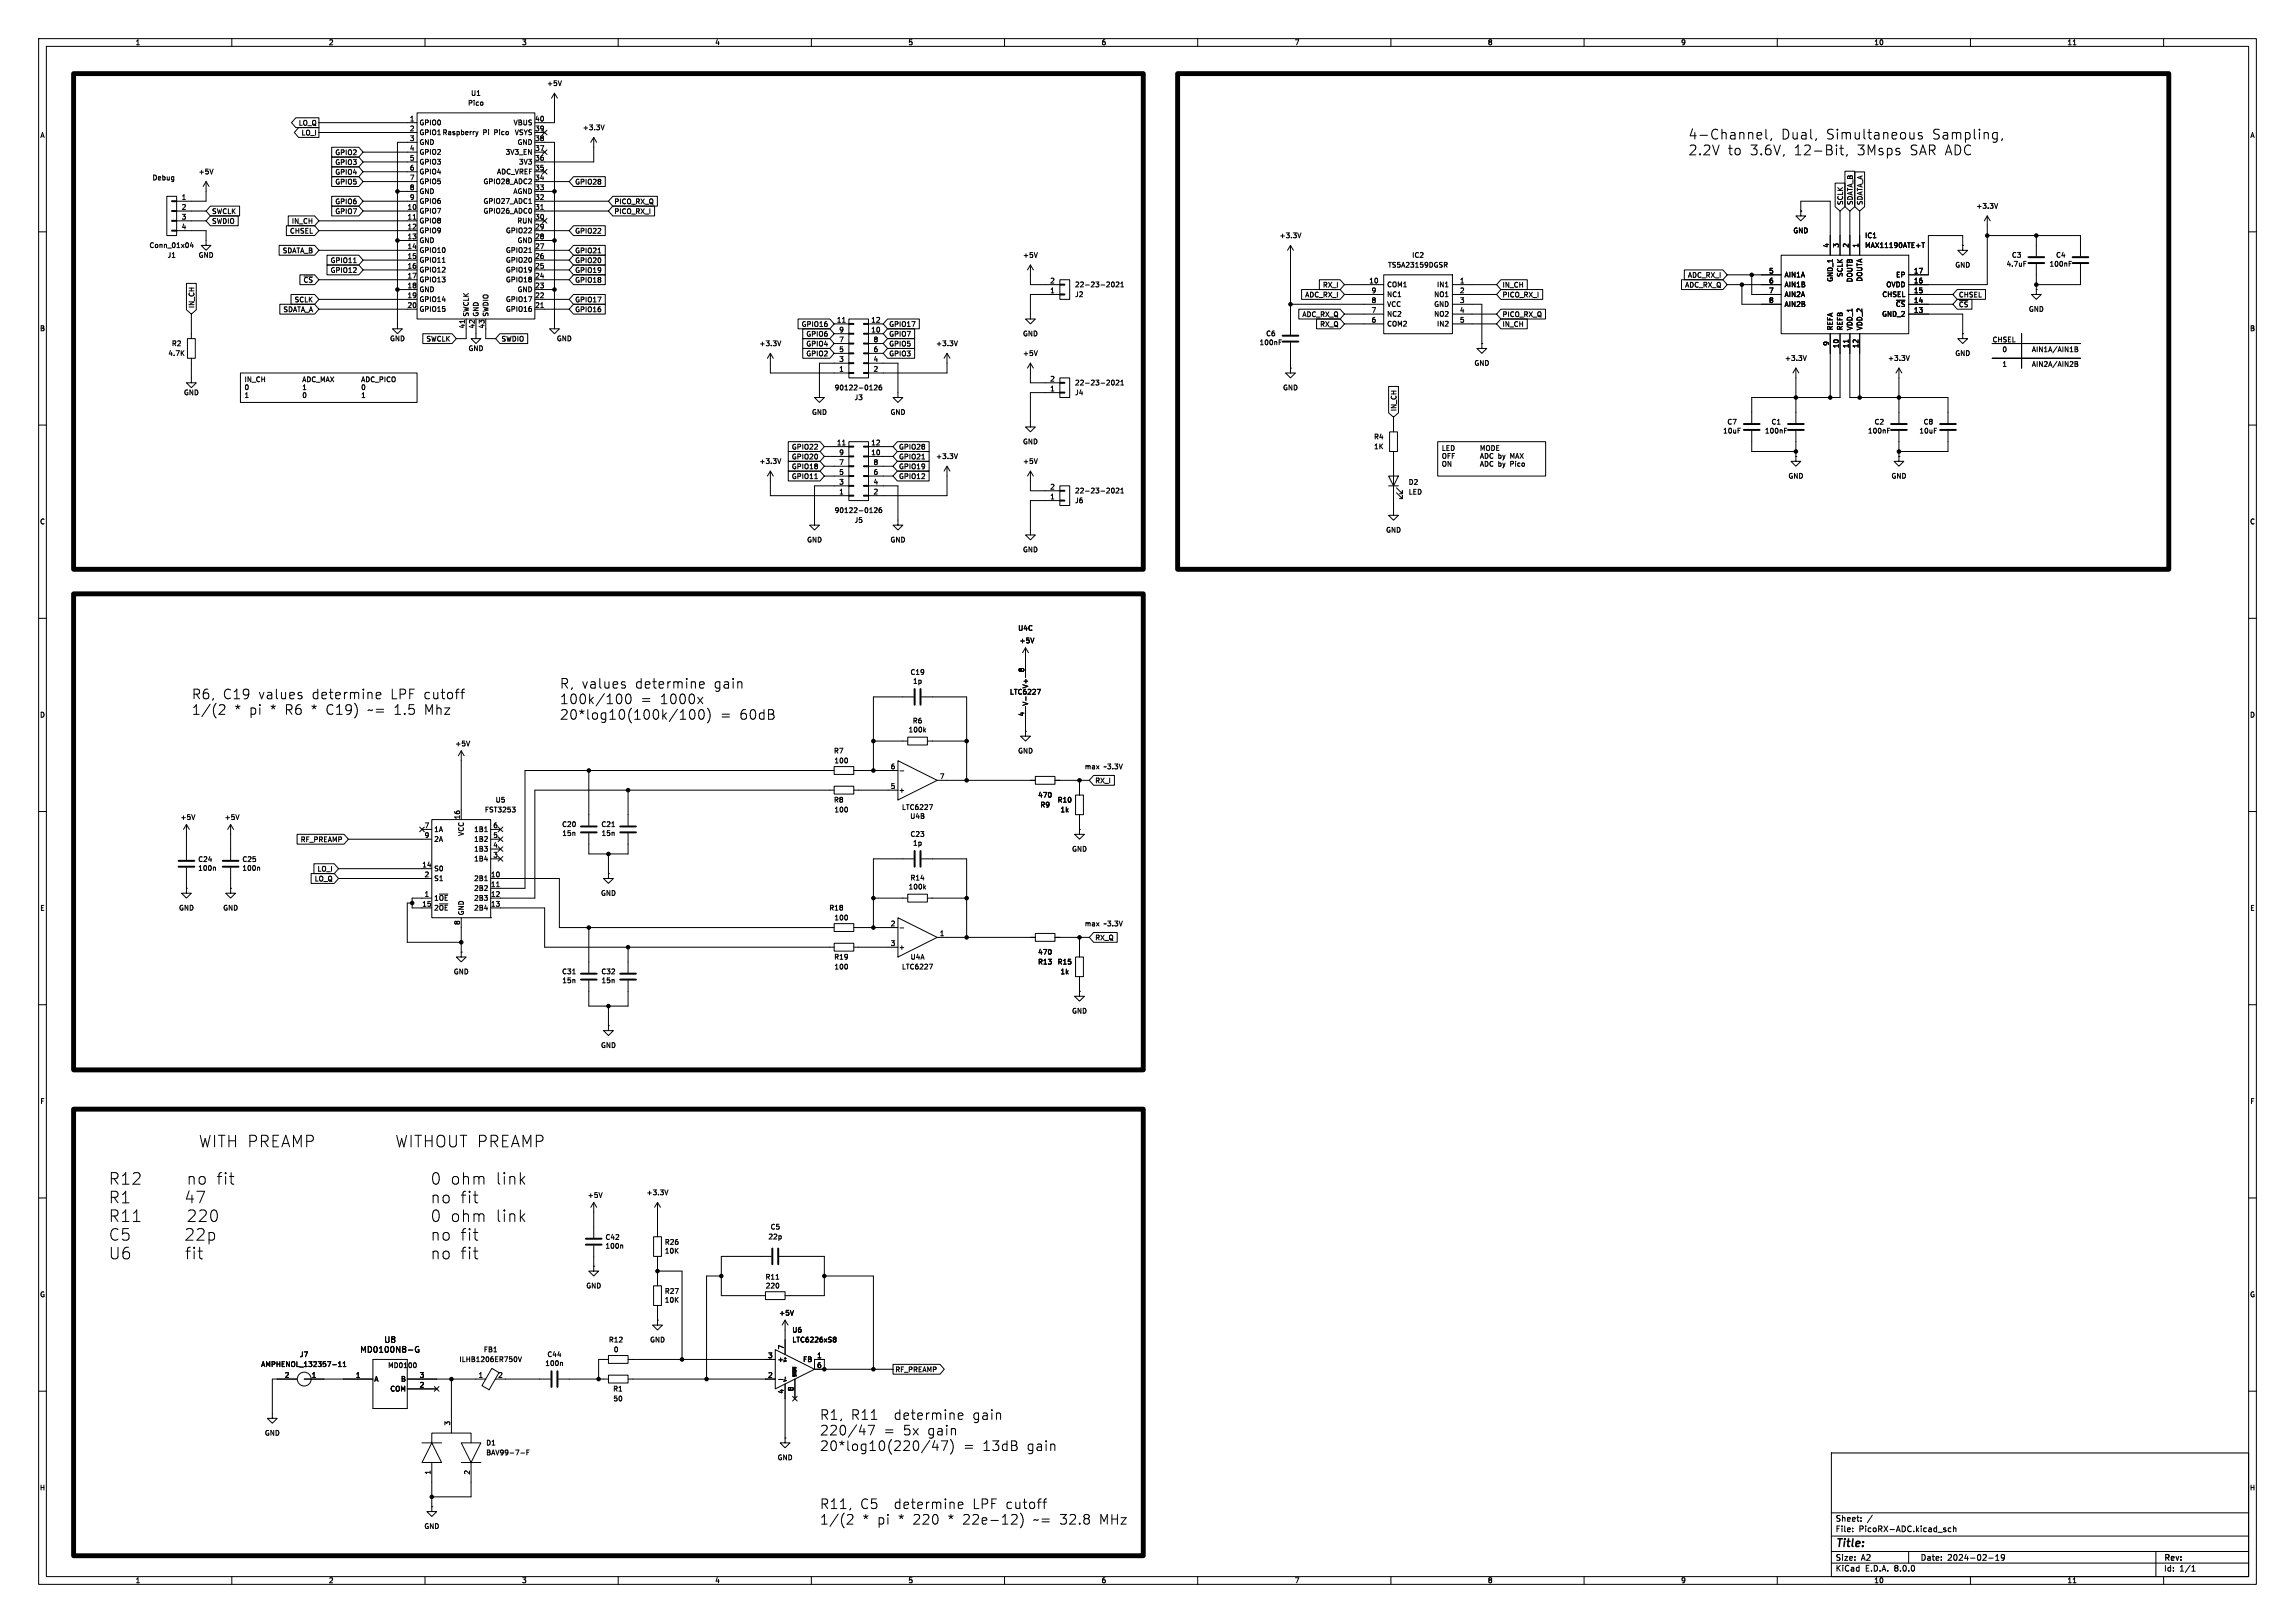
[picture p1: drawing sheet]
<svg xmlns="http://www.w3.org/2000/svg" width="594mm" height="420mm" viewBox="0 0 594 420" stroke-linecap="round" stroke-linejoin="round" font-family="sans-serif">
<defs><g id="words">
<g font-size="4.2">
<text x="64" y="297.2">PREAMP</text>
<text x="103.7" y="297.2">WITHOUT PREAMP</text>
<text x="27.9" y="306.8">R12</text>
<text x="27.9" y="311.7">R1</text>
<text x="48.5" y="311.7">47</text>
<text x="48.9" y="306.8">no fit</text>
<text x="109.4" y="306.8">ohm</text>
<text x="115.6" y="311.7">fit</text>
<text x="121.2" y="306.8">link</text>
<text x="27.9" y="316.5">R11</text>
<text x="48.9" y="316.5">220</text>
<text x="113.5" y="316.5">ohm</text>
<text x="125.4" y="316.5">link</text>
<text x="27.9" y="321.3">C5</text>
<text x="48.5" y="321.3">22p</text>
<text x="115.6" y="321.3">fit</text>
<text x="27.9" y="326.1">U6</text>
<text x="48.6" y="326.1">fit</text>
<text x="115.8" y="326.1">fit</text>
</g>
<g font-size="3.5">
<text x="436.9" y="36.3">4-Channel,</text>
<text x="436.9" y="40.4">2.2V</text>
<text x="447" y="40.4">to</text>
<text x="452.6" y="40.4">3.6V,</text>
<text x="460.8" y="36.3">Dual,</text>
<text x="463.9" y="40.4">12-Bit,</text>
<text x="472.3" y="36.3">Simultaneous</text>
<text x="480.2" y="40.4">3Msps</text>
<text x="493.8" y="40.4">SAR ADC</text>
<text x="499.7" y="36.3">Sampling,</text>
<text x="144.8" y="178.4">R, values</text>
<text x="164.1" y="178.4">determine</text>
<text x="184.4" y="178.4">gain</text>
<text x="49.5" y="181.1">R6,</text>
<text x="49.5" y="185.2">1/(2</text>
<text x="57.5" y="181.1">C19</text>
<text x="60.4" y="185.2">* pi</text>
<text x="66.6" y="181.1">values</text>
<text x="69.5" y="185.2">* R6 * C19)</text>
<text x="80.4" y="181.1">determine</text>
<text x="94.6" y="185.2">~=</text>
<text x="100.7" y="181.1">LPF cutoff</text>
<text x="101.3" y="185.2">1.5</text>
<text x="109.1" y="185.2">Mhz</text>
<text x="144.8" y="182.4">100k/100</text>
<text x="165.6" y="182.4">=</text>
<text x="170.5" y="182.4">1000x</text>
<text x="144.8" y="186.4">20*log10(100k/100)</text>
<text x="186.2" y="186.4">=</text>
<text x="191.1" y="186.4">60dB</text>
<text x="212.1" y="367.6">R1,</text>
<text x="212.1" y="371.6">220/47</text>
<text x="220" y="367.6">R11</text>
<text x="228.5" y="371.6">=</text>
<text x="231" y="367.6">determine</text>
<text x="233.4" y="371.6">5x</text>
<text x="239.7" y="371.6">gain</text>
<text x="251.3" y="367.6">gain</text>
<text x="212.1" y="375.7">20*log10(220/47)</text>
<text x="249.1" y="375.7">=</text>
<text x="254" y="375.7">13dB</text>
<text x="265.4" y="375.7">gain</text>
<text x="212.1" y="390.7">R11,</text>
<text x="212.1" y="394.7">1/(2</text>
<text x="222.4" y="390.7">C5</text>
<text x="223" y="394.7">* pi</text>
<text x="231" y="390.7">determine</text>
<text x="232.1" y="394.7">* 220</text>
<text x="244.9" y="394.7">* 22e-12)</text>
<text x="251.3" y="390.7">LPF cutoff</text>
<text x="266.9" y="394.7">~=</text>
<text x="273.7" y="394.7">32.8</text>
<text x="283.8" y="394.7">MHz</text>
</g>
<text font-size="2.8" x="475" y="400.9">Title:</text>
<g font-size="2.1">
<text x="99.4" y="347.7">U8</text>
<text x="93.1" y="350.2">MD0100N8-G</text>
<text x="475" y="394">Sheet:</text>
<text x="475" y="396.7">File:</text>
<text x="481.1" y="396.7">PicoRX-ADC.kicad_sch</text>
<text x="475" y="406.9">KiCad</text>
<text x="475" y="404.1">Size:</text>
<text x="481.7" y="404.1">A2</text>
<text x="482.7" y="406.9">E.D.A.</text>
<text x="490.3" y="406.9">8.0.0</text>
<text x="497" y="404.1">Date:</text>
<text x="504" y="404.1">2024-02-19</text>
<text x="560" y="404.3">Rev:</text>
<text x="560" y="406.9">Id:</text>
<text x="564.1" y="406.9">1/1</text>
</g>
<g font-size="1.8">
<text x="35" y="11.9">1</text>
<text x="85" y="11.9">2</text>
<text x="135" y="11.9">3</text>
<text x="185" y="11.9">4</text>
<text x="235" y="11.9">5</text>
<text x="285" y="11.9">6</text>
<text x="335" y="11.9">7</text>
<text x="385" y="11.9">8</text>
<text x="435" y="11.9">9</text>
<text x="485" y="11.9">10</text>
<text x="535" y="11.9">11</text>
<text x="141.5" y="22.5">+5V</text>
<text x="121" y="27.5">Pico</text>
<text x="121.8" y="25">U1</text>
<text x="10.3" y="35.9">A</text>
<text x="77.2" y="32.7">LO_Q</text>
<text x="77.9" y="35.2">LO_I</text>
<text x="106" y="31.5">1</text>
<text x="106" y="34">2</text>
<text x="108.5" y="32.6">GPIO0</text>
<text x="108.5" y="35.2">GPIO1 Raspberry</text>
<text x="125" y="35.2">Pi</text>
<text x="128.1" y="35.2">Pico</text>
<text x="132.8" y="32.6">VBUS</text>
<text x="133.1" y="35.2">VSYS</text>
<text x="138.4" y="34">39</text>
<text x="138.4" y="31.5">40</text>
<text x="150.7" y="33.9">+3.3V</text>
<text x="582.3" y="35.9">A</text>
<text x="86.7" y="40.3">GPIO2</text>
<text x="106" y="36.6">3</text>
<text x="106" y="39.1">4</text>
<text x="106" y="41.7">5</text>
<text x="108.5" y="37.7">GND</text>
<text x="108.5" y="40.2">GPIO2</text>
<text x="130.8" y="40.2">3V3_EN</text>
<text x="133.8" y="37.7">GND</text>
<text x="138.4" y="41.7">36</text>
<text x="138.4" y="39.1">37</text>
<text x="138.4" y="36.6">38</text>
<text x="39.4" y="46.7">Debug</text>
<text x="51.3" y="45.3">+5V</text>
<text x="86.7" y="42.9">GPIO3</text>
<text x="86.7" y="45.4">GPIO4</text>
<text x="86.7" y="47.9">GPIO5</text>
<text x="106" y="44.2">6</text>
<text x="106" y="46.7">7</text>
<text x="108.5" y="42.8">GPIO3</text>
<text x="108.5" y="45.3">GPIO4</text>
<text x="108.5" y="47.9">GPIO5</text>
<text x="125" y="47.9">GPIO28_ADC2</text>
<text x="128.5" y="45.3">ADC_VREF</text>
<text x="134.2" y="42.8">3V3</text>
<text x="138.4" y="46.7">34</text>
<text x="138.4" y="44.2">35</text>
<text x="148.7" y="47.9">GPIO28</text>
<text x="46.9" y="51.8">1</text>
<text x="86.7" y="53">GPIO6</text>
<text x="106" y="49.3">8</text>
<text x="106" y="51.8">9</text>
<text x="108.5" y="50.4">GND</text>
<text x="108.5" y="52.9">GPIO6</text>
<text x="125" y="52.9">GPIO27_ADC1</text>
<text x="132.8" y="50.4">AGND</text>
<text x="138.4" y="51.8">32</text>
<text x="138.4" y="49.3">33</text>
<text x="158.9" y="53">PICO_RX_Q</text>
<text x="477.2" y="53.2" transform="rotate(-90 477.2 53.2)">SCLK</text>
<text x="479.7" y="53.2" transform="rotate(-90 479.7 53.2)">SDATA_B</text>
<text x="482.3" y="53.2" transform="rotate(-90 482.3 53.2)">SDATA_A</text>
<text x="46.9" y="54.4">2</text>
<text x="46.9" y="56.9">3</text>
<text x="46.9" y="59.4">4</text>
<text x="54.8" y="55.6">SWCLK</text>
<text x="54.8" y="58.1">SWDIO</text>
<text x="75.4" y="58.1">IN_CH</text>
<text x="86.7" y="55.6">GPIO7</text>
<text x="105.4" y="54.4">10</text>
<text x="105.4" y="56.9">11</text>
<text x="105.4" y="59.4">12</text>
<text x="108.5" y="55.5">GPIO7</text>
<text x="108.5" y="58">GPIO8</text>
<text x="125" y="55.5">GPIO26_ADC0</text>
<text x="133.8" y="58">RUN</text>
<text x="138.4" y="59.4">29</text>
<text x="138.4" y="56.9">30</text>
<text x="138.4" y="54.4">31</text>
<text x="158.9" y="55.6">PICO_RX_I</text>
<text x="511.4" y="54.2">+3.3V</text>
<text x="38.6" y="64.4">Conn_01x04</text>
<text x="73.1" y="65.7">SDATA_B</text>
<text x="74.9" y="60.6">CHSEL</text>
<text x="105.4" y="62">13</text>
<text x="105.4" y="64.5">14</text>
<text x="108.5" y="60.6">GPIO9</text>
<text x="108.5" y="63.1">GND</text>
<text x="108.5" y="65.6">GPIO10</text>
<text x="130.8" y="65.6">GPIO21</text>
<text x="130.8" y="60.6">GPIO22</text>
<text x="133.8" y="63.1">GND</text>
<text x="138.4" y="64.5">27</text>
<text x="138.4" y="62">28</text>
<text x="148.7" y="60.6">GPIO22</text>
<text x="148.7" y="65.7">GPIO21</text>
<text x="331.1" y="61.8">+3.3V</text>
<text x="464.1" y="60.6">GND</text>
<text x="473.5" y="64.2" transform="rotate(-90 473.5 64.2)">4</text>
<text x="476" y="64.2" transform="rotate(-90 476 64.2)">3</text>
<text x="478.5" y="64.2" transform="rotate(-90 478.5 64.2)">2</text>
<text x="481.1" y="64.2" transform="rotate(-90 481.1 64.2)">1</text>
<text x="482.6" y="61.8">IC1</text>
<text x="482.6" y="64.4">MAX11190ATE+T</text>
<text x="43.3" y="66.9">J1</text>
<text x="51.3" y="66.9">GND</text>
<text x="85.5" y="68.3">GPIO11</text>
<text x="85.5" y="70.8">GPIO12</text>
<text x="105.4" y="67.1">15</text>
<text x="105.4" y="69.6">16</text>
<text x="108.5" y="68.2">GPIO11</text>
<text x="108.5" y="70.7">GPIO12</text>
<text x="130.8" y="70.7">GPIO19</text>
<text x="130.8" y="68.2">GPIO20</text>
<text x="138.4" y="69.6">25</text>
<text x="138.4" y="67.1">26</text>
<text x="148.7" y="68.3">GPIO20</text>
<text x="148.7" y="70.8">GPIO19</text>
<text x="264.7" y="66.9">+5V</text>
<text x="359.2" y="69.4">TS5A23159DGSR</text>
<text x="365.4" y="66.9">IC2</text>
<text x="457.8" y="70.9">5</text>
<text x="461.8" y="72">AIN1A</text>
<text x="477.1" y="71.8" transform="rotate(-90 477.1 71.8)">SCLK</text>
<text x="490.6" y="72">EP</text>
<text x="495.3" y="70.9">17</text>
<text x="506" y="69.4">GND</text>
<text x="519.2" y="69.2">4.7uF</text>
<text x="520.6" y="66.9">C3</text>
<text x="530.4" y="69.2">100nF</text>
<text x="532.1" y="66.9">C4</text>
<text x="78.4" y="73.3">~{CS}</text>
<text x="105.4" y="72.1">17</text>
<text x="105.4" y="74.7">18</text>
<text x="105.4" y="77.2">19</text>
<text x="108.5" y="73.3">GPIO13</text>
<text x="108.5" y="75.8">GND</text>
<text x="130.8" y="73.3">GPIO18</text>
<text x="133.8" y="75.8">GND</text>
<text x="138.4" y="77.2">22</text>
<text x="138.4" y="74.7">23</text>
<text x="138.4" y="72.1">24</text>
<text x="148.7" y="73.3">GPIO18</text>
<text x="271.7" y="75.9">1</text>
<text x="271.7" y="73.4">2</text>
<text x="278.1" y="77.1">J2</text>
<text x="278.1" y="74.5">22-23-2021</text>
<text x="337.7" y="77.2">ADC_RX_I</text>
<text x="342.3" y="74.6">RX_I</text>
<text x="354.3" y="73.4">10</text>
<text x="354.9" y="75.9">9</text>
<text x="358.9" y="74.5">COM1</text>
<text x="358.9" y="77.1">NC1</text>
<text x="371.1" y="77.1">NO1</text>
<text x="371.8" y="74.5">IN1</text>
<text x="377.8" y="73.4">1</text>
<text x="377.8" y="75.9">2</text>
<text x="388.8" y="77.2">PICO_RX_I</text>
<text x="388.8" y="74.6">IN_CH</text>
<text x="436" y="74.6">ADC_RX_Q</text>
<text x="436.8" y="72.1">ADC_RX_I</text>
<text x="457.8" y="73.4">6</text>
<text x="457.8" y="75.9">7</text>
<text x="461.8" y="74.5">AIN1B</text>
<text x="461.8" y="77.1">AIN2A</text>
<text x="474.6" y="73.1" transform="rotate(-90 474.6 73.1)">GND_1</text>
<text x="479.7" y="73.2" transform="rotate(-90 479.7 73.2)">DOUTB</text>
<text x="482.2" y="73" transform="rotate(-90 482.2 73)">DOUTA</text>
<text x="487.1" y="77.1">CHSEL</text>
<text x="488.1" y="74.5">OVDD</text>
<text x="495.3" y="75.9">15</text>
<text x="495.3" y="73.4">16</text>
<text x="506.9" y="77.2">CHSEL</text>
<text x="50.5" y="79.8" transform="rotate(-90 50.5 79.8)">IN_CH</text>
<text x="73.2" y="81">SDATA_A</text>
<text x="76.1" y="78.4">SCLK</text>
<text x="105.4" y="79.8">20</text>
<text x="108.5" y="78.3">GPIO14</text>
<text x="108.5" y="80.9">GPIO15</text>
<text x="121.5" y="82" transform="rotate(-90 121.5 82)">SWCLK</text>
<text x="124.1" y="82" transform="rotate(-90 124.1 82)">GND</text>
<text x="126.6" y="82" transform="rotate(-90 126.6 82)">SWDIO</text>
<text x="130.8" y="80.9">GPIO16</text>
<text x="130.8" y="78.3">GPIO17</text>
<text x="138.4" y="79.8">21</text>
<text x="148.7" y="81">GPIO16</text>
<text x="148.7" y="78.4">GPIO17</text>
<text x="216.5" y="83.6">11</text>
<text x="225.4" y="83.6">12</text>
<text x="337" y="82.2">ADC_RX_Q</text>
<text x="354.9" y="83.6">6</text>
<text x="354.9" y="81">7</text>
<text x="354.9" y="78.5">8</text>
<text x="358.9" y="82.1">NC2</text>
<text x="358.9" y="79.6">VCC</text>
<text x="371.1" y="79.6">GND</text>
<text x="371.1" y="82.1">NO2</text>
<text x="377.8" y="78.5">3</text>
<text x="377.8" y="81">4</text>
<text x="377.8" y="83.6">5</text>
<text x="388.8" y="82.2">PICO_RX_Q</text>
<text x="457.8" y="78.5">8</text>
<text x="461.8" y="79.6">AIN2B</text>
<text x="487" y="82.1">GND_2</text>
<text x="490.6" y="79.6">~{CS}</text>
<text x="495.3" y="81">13</text>
<text x="495.3" y="78.5">14</text>
<text x="506.9" y="79.7">~{CS}</text>
<text x="525" y="80.9">GND</text>
<text x="10.3" y="85.9">B</text>
<text x="44.4" y="89.8">R2</text>
<text x="100.8" y="88.5">GND</text>
<text x="110.2" y="88.6">SWCLK</text>
<text x="120.4" y="85.1" transform="rotate(-90 120.4 85.1)">41</text>
<text x="122.9" y="85.1" transform="rotate(-90 122.9 85.1)">42</text>
<text x="125.5" y="85.1" transform="rotate(-90 125.5 85.1)">43</text>
<text x="129.7" y="88.6">SWDIO</text>
<text x="144" y="88.5">GND</text>
<text x="196.4" y="89.8">+3.3V</text>
<text x="207.4" y="84.8">GPIO16</text>
<text x="208.6" y="87.3">GPIO6</text>
<text x="208.6" y="89.9">GPIO4</text>
<text x="217.1" y="88.6">7</text>
<text x="217.1" y="86.1">9</text>
<text x="225.4" y="86.1">10</text>
<text x="226" y="88.6">8</text>
<text x="230" y="84.8">GPIO17</text>
<text x="230" y="87.3">GPIO7</text>
<text x="230" y="89.9">GPIO5</text>
<text x="242.2" y="89.8">+3.3V</text>
<text x="264.7" y="87.2">GND</text>
<text x="325.9" y="89.5">100nF</text>
<text x="327.6" y="87.2">C6</text>
<text x="341.6" y="84.8">RX_Q</text>
<text x="358.9" y="84.7">COM2</text>
<text x="371.8" y="84.7">IN2</text>
<text x="388.8" y="84.8">IN_CH</text>
<text x="473.5" y="89.6" transform="rotate(-90 473.5 89.6)">9</text>
<text x="474.6" y="85.6" transform="rotate(-90 474.6 85.6)">REFA</text>
<text x="477.1" y="85.6" transform="rotate(-90 477.1 85.6)">REFB</text>
<text x="479.7" y="85.6" transform="rotate(-90 479.7 85.6)">VDD_1</text>
<text x="482.2" y="85.6" transform="rotate(-90 482.2 85.6)">VDD_2</text>
<text x="515.6" y="88.7">CHSEL</text>
<text x="582.3" y="85.9">B</text>
<text x="43.5" y="92.3">4.7K</text>
<text x="121.2" y="91">GND</text>
<text x="208.6" y="92.4">GPIO2</text>
<text x="217.1" y="93.7">3</text>
<text x="217.1" y="91.2">5</text>
<text x="226" y="93.7">4</text>
<text x="226" y="91.2">6</text>
<text x="230" y="92.4">GPIO3</text>
<text x="264.7" y="92.3">+5V</text>
<text x="381.5" y="94.8">GND</text>
<text x="461.9" y="93.6">+3.3V</text>
<text x="476" y="90.2" transform="rotate(-90 476 90.2)">10</text>
<text x="478.5" y="90.2" transform="rotate(-90 478.5 90.2)">11</text>
<text x="481.1" y="90.2" transform="rotate(-90 481.1 90.2)">12</text>
<text x="488.5" y="93.6">+3.3V</text>
<text x="506" y="92.3">GND</text>
<text x="518.2" y="95">1</text>
<text x="518.2" y="91.2">0</text>
<text x="525.8" y="95">AIN2A/AIN2B</text>
<text x="525.8" y="91.2">AIN1A/AIN1B</text>
<text x="63.2" y="99.2">IN_CH ADC_MAX ADC_PICO</text>
<text x="63.2" y="101.2">0</text>
<text x="215.9" y="101.2">90122-0126</text>
<text x="217.1" y="96.3">1</text>
<text x="226" y="96.3">2</text>
<text x="271.7" y="101.3">1</text>
<text x="271.7" y="98.8">2</text>
<text x="278.1" y="99.9">22-23-2021</text>
<text x="332" y="101.2">GND</text>
<text x="47.5" y="102.5">GND</text>
<text x="63.2" y="103.3">1</text>
<text x="210.1" y="107.5">GND</text>
<text x="221.1" y="103.7">J3</text>
<text x="230.4" y="107.5">GND</text>
<text x="278.1" y="102.5">J4</text>
<text x="361.6" y="106.5" transform="rotate(-90 361.6 106.5)">IN_CH</text>
<text x="355.5" y="113.9">R4</text>
<text x="445.9" y="112.4">10uF</text>
<text x="447" y="110.1">C7</text>
<text x="456.7" y="112.4">100nF</text>
<text x="458.4" y="110.1">C1</text>
<text x="483.4" y="112.4">100nF</text>
<text x="485.1" y="110.1">C2</text>
<text x="496.7" y="112.4">10uF</text>
<text x="497.8" y="110.1">C8</text>
<text x="204.8" y="119.1">GPIO20</text>
<text x="204.8" y="116.5">GPIO22</text>
<text x="216.5" y="115.3">11</text>
<text x="217.1" y="117.9">9</text>
<text x="225.4" y="117.9">10</text>
<text x="225.4" y="115.3">12</text>
<text x="232.6" y="119.1">GPIO21</text>
<text x="232.6" y="116.5">GPIO28</text>
<text x="242.2" y="119">+3.3V</text>
<text x="264.7" y="115.2">GND</text>
<text x="355.5" y="116.4">1K</text>
<text x="373.1" y="117">LED MODE</text>
<text x="373.1" y="119">OFF ADC</text>
<text x="387.7" y="119">by</text>
<text x="391" y="119">MAX</text>
<text x="196.4" y="120.2">+3.3V</text>
<text x="204.8" y="121.6">GPIO18</text>
<text x="204.8" y="124.1">GPIO11</text>
<text x="217.1" y="125.5">3</text>
<text x="217.1" y="122.9">5</text>
<text x="217.1" y="120.4">7</text>
<text x="226" y="125.5">4</text>
<text x="226" y="122.9">6</text>
<text x="226" y="120.4">8</text>
<text x="232.6" y="124.1">GPIO12</text>
<text x="232.6" y="121.6">GPIO19</text>
<text x="264.7" y="120.2">+5V</text>
<text x="364.5" y="125.6">D2</text>
<text x="373.1" y="121.1">ON ADC</text>
<text x="387.7" y="121.1">by</text>
<text x="391" y="121.1">Pico</text>
<text x="462.8" y="124.1">GND</text>
<text x="489.5" y="124.1">GND</text>
<text x="217.1" y="128">1</text>
<text x="226" y="128">2</text>
<text x="271.7" y="129.3">1</text>
<text x="271.7" y="126.7">2</text>
<text x="278.1" y="130.4">J6</text>
<text x="278.1" y="127.9">22-23-2021</text>
<text x="364.5" y="128.2">LED</text>
<text x="10.3" y="135.9">C</text>
<text x="215.9" y="132.9">90122-0126</text>
<text x="221.1" y="135.5">J5</text>
<text x="582.3" y="135.9">C</text>
<text x="208.8" y="140.6">GND</text>
<text x="230.4" y="140.6">GND</text>
<text x="264.7" y="143.1">GND</text>
<text x="358.6" y="138">GND</text>
<text x="263.4" y="163.4">U4C</text>
<text x="263.8" y="166.6">+5V</text>
<text x="235.5" y="174.8">C19</text>
<text x="236.2" y="177.1">1p</text>
<text x="261.3" y="179.9">LTC6227</text>
<text x="265.2" y="174.1" transform="rotate(-90 265.2 174.1)">8</text>
<text x="266.3" y="178.3" transform="rotate(-90 266.3 178.3)">V+</text>
<text x="10.3" y="185.9">D</text>
<text x="265.2" y="185.5" transform="rotate(-90 265.2 185.5)">4</text>
<text x="266.3" y="182.8" transform="rotate(-90 266.3 182.8)">V-</text>
<text x="582.3" y="185.9">D</text>
<text x="235.1" y="189.7">100k</text>
<text x="236.1" y="187.4">R6</text>
<text x="117.7" y="193.3">+5V</text>
<text x="215.7" y="195.2">R7</text>
<text x="215.9" y="197.7">100</text>
<text x="263.4" y="195.2">GND</text>
<text x="230.4" y="199.1">6</text>
<text x="243.1" y="201.7">7</text>
<text x="280.7" y="199.1">max</text>
<text x="283.4" y="202.9">RX_I</text>
<text x="285.7" y="199.1">~3.3V</text>
<text x="128.2" y="207.9">U5</text>
<text x="215.7" y="207.9">R8</text>
<text x="230.4" y="204.2">5</text>
<text x="232.5" y="205.3">+</text>
<text x="233.3" y="209.8">LTC6227</text>
<text x="268.6" y="206.6">470</text>
<text x="269.2" y="209.1">R9</text>
<text x="273.6" y="207.9">R10</text>
<text x="46.6" y="212.4">+5V</text>
<text x="58" y="212.4">+5V</text>
<text x="109.8" y="214.4">7</text>
<text x="112.3" y="215.5">1A</text>
<text x="119.1" y="212.1" transform="rotate(-90 119.1 212.1)">16</text>
<text x="122.6" y="215.5">1B1</text>
<text x="125.4" y="210.4">FST3253</text>
<text x="127.6" y="214.4">6</text>
<text x="145.4" y="214.2">C20</text>
<text x="155.5" y="214.2">C21</text>
<text x="215.9" y="210.4">100</text>
<text x="235.5" y="212.1">U4B</text>
<text x="274.4" y="210.4">1k</text>
<text x="77.7" y="218.1">RF_PREAMP</text>
<text x="109.8" y="216.9">9</text>
<text x="112.3" y="218">2A</text>
<text x="120.2" y="216.4" transform="rotate(-90 120.2 216.4)">VCC</text>
<text x="122.6" y="220.6">1B3</text>
<text x="122.6" y="218">1B2</text>
<text x="127.6" y="222">3</text>
<text x="127.6" y="219.5">4</text>
<text x="127.6" y="216.9">5</text>
<text x="145.4" y="216.5">15n</text>
<text x="155.6" y="216.5">15n</text>
<text x="235.5" y="216.7">C23</text>
<text x="236.2" y="219">1p</text>
<text x="277.4" y="220.6">GND</text>
<text x="51.2" y="225.5">100n</text>
<text x="51.2" y="223.2">C24</text>
<text x="62.6" y="225.5">100n</text>
<text x="62.6" y="223.2">C25</text>
<text x="82.1" y="225.7">LO_I</text>
<text x="109.2" y="224.5">14</text>
<text x="109.8" y="227.1">2</text>
<text x="112.3" y="225.7">S0</text>
<text x="122.6" y="223.1">1B4</text>
<text x="127" y="227.1">10</text>
<text x="81.3" y="228.3">LO_Q</text>
<text x="109.8" y="232.2">1</text>
<text x="112.3" y="233.3">1~{OE}</text>
<text x="112.3" y="228.2">S1</text>
<text x="122.6" y="228.2">2B1</text>
<text x="122.6" y="230.7">2B2</text>
<text x="122.6" y="233.3">2B3</text>
<text x="127" y="229.6">11</text>
<text x="127" y="232.2">12</text>
<text x="155.4" y="232">GND</text>
<text x="235.1" y="230.4">100k</text>
<text x="235.5" y="228">R14</text>
<text x="10.3" y="235.9">E</text>
<text x="46.2" y="235.8">GND</text>
<text x="57.7" y="235.8">GND</text>
<text x="109.2" y="234.7">15</text>
<text x="112.3" y="235.8">2~{OE}</text>
<text x="119.1" y="239.5" transform="rotate(-90 119.1 239.5)">8</text>
<text x="120.2" y="237" transform="rotate(-90 120.2 237)">GND</text>
<text x="122.6" y="235.8">2B4</text>
<text x="127" y="234.7">13</text>
<text x="214.5" y="235.8">R18</text>
<text x="215.9" y="238.4">100</text>
<text x="230.4" y="239.8">2</text>
<text x="280.7" y="239.8">max</text>
<text x="285.7" y="239.8">~3.3V</text>
<text x="582.3" y="235.9">E</text>
<text x="230.4" y="244.9">3</text>
<text x="232.5" y="246">+</text>
<text x="243.1" y="242.3">1</text>
<text x="283.4" y="243.5">RX_Q</text>
<text x="215.8" y="248.5">R19</text>
<text x="215.9" y="251.1">100</text>
<text x="233.3" y="251.1">LTC6227</text>
<text x="235.6" y="248.5">U4A</text>
<text x="268.6" y="249.8">R13</text>
<text x="268.6" y="247.2">470</text>
<text x="273.6" y="249.8">R15</text>
<text x="117.3" y="252.3">GND</text>
<text x="145.4" y="252.3">C31</text>
<text x="145.4" y="254.6">15n</text>
<text x="155.5" y="252.3">C32</text>
<text x="155.6" y="254.6">15n</text>
<text x="274.4" y="252.3">1k</text>
<text x="277.4" y="262.5">GND</text>
<text x="155.4" y="271.4">GND</text>
<text x="10.3" y="285.9">F</text>
<text x="582.3" y="285.9">F</text>
<text x="152" y="310.2">+5V</text>
<text x="167.2" y="309.5">+3.3V</text>
<text x="156.6" y="323.3">100n</text>
<text x="156.6" y="321">C42</text>
<text x="172" y="322.3">R26</text>
<text x="198.8" y="320.9">22p</text>
<text x="199.3" y="318.4">C5</text>
<text x="172" y="324.6">10K</text>
<text x="10.3" y="335.9">G</text>
<text x="151.6" y="333.6">GND</text>
<text x="172" y="335">R27</text>
<text x="198" y="331.3">R11</text>
<text x="198.1" y="333.6">220</text>
<text x="582.3" y="335.9">G</text>
<text x="172" y="337.3">10K</text>
<text x="201.5" y="340.6">+5V</text>
<text x="157.5" y="347.6">R12</text>
<text x="168.1" y="347.6">GND</text>
<text x="205" y="345">U6</text>
<text x="205" y="347.6">LTC6226xS8</text>
<text x="67.5" y="353.9">AMPHENOL_132357-11</text>
<text x="77.5" y="351.4">J7</text>
<text x="118.8" y="352.7">ILHB1206ER750V</text>
<text x="125.1" y="350.1">FB1</text>
<text x="141" y="353.7">100n</text>
<text x="141.6" y="351.4">C44</text>
<text x="158.8" y="350.1">0</text>
<text x="198.7" y="351.5">3</text>
<text x="201.2" y="352.7">+</text>
<text x="202.9" y="349.3" transform="rotate(-90 202.9 349.3)">7</text>
<text x="207.8" y="352.7">FB</text>
<text x="211.4" y="351.5">1</text>
<text x="73.6" y="356.6">2</text>
<text x="80.6" y="356.6">1</text>
<text x="92" y="356.6">1</text>
<text x="96.8" y="357.7">A</text>
<text x="100.3" y="354.1">MD0100</text>
<text x="103.7" y="357.7">B</text>
<text x="108.5" y="359.2">2</text>
<text x="108.5" y="356.6">3</text>
<text x="123.8" y="356.6">1</text>
<text x="128.8" y="356.6">2</text>
<text x="198.7" y="356.6">2</text>
<text x="211.4" y="354.1">6</text>
<text x="231.6" y="355.3">RF_PREAMP</text>
<text x="100.9" y="360.3">COM</text>
<text x="158.6" y="360.3">R1</text>
<text x="158.7" y="362.8">50</text>
<text x="202.9" y="360.8" transform="rotate(-90 202.9 360.8)">4</text>
<text x="205.5" y="360.1" transform="rotate(-90 205.5 360.1)">8</text>
<text x="68.4" y="371.7">GND</text>
<text x="116.6" y="369" transform="rotate(-90 116.6 369)">3</text>
<text x="125.7" y="374.2">D1</text>
<text x="125.7" y="376.8">BAV99-7-F</text>
<text x="111.5" y="381.7" transform="rotate(-90 111.5 381.7)">1</text>
<text x="121.7" y="381.7" transform="rotate(-90 121.7 381.7)">2</text>
<text x="201.2" y="378.1">GND</text>
<text x="10.2" y="385.9">H</text>
<text x="582.2" y="385.9">H</text>
<text x="109.7" y="395.8">GND</text>
<text x="35" y="409.9">1</text>
<text x="85" y="409.9">2</text>
<text x="135" y="409.9">3</text>
<text x="185" y="409.9">4</text>
<text x="235" y="409.9">5</text>
<text x="285" y="409.9">6</text>
<text x="335" y="409.9">7</text>
<text x="385" y="409.9">8</text>
<text x="435" y="409.9">9</text>
<text x="485" y="409.9">10</text>
<text x="535" y="409.9">11</text>
</g>
<g font-size=".9">
<text x="203.7" y="352.7" transform="rotate(-90 203.7 352.7)">V+</text>
<text x="203.7" y="357.6" transform="rotate(-90 203.7 357.6)">V-</text>
<text x="206.3" y="356.4" transform="rotate(-90 206.3 356.4)">~{SHDN}</text>
</g>
</g></defs>
<g fill="none" stroke="#000" stroke-width=".26">
<path d="M10 10h574v400h-574zM12 12h570v396h-570zM60 10v2M110 10v2M160 10v2M210 10v2M260 10v2M310 10v2M360 10v2M410 10v2M460 10v2M510 10v2"/>
<path d="M536.6 11.6h.7M560 10v2M76.6 30.5h5.9v2.5h-5.9l-1.2-1.2zM77.3 33h5.2v2.6h-5.2l-1.1-1.3zM82.5 31.8h25.4M82.5 34.3h25.4M85.8 38.1h7.1l1.1 1.3-1.1 1.2h-7.1zM94 39.4h13.9M107.9 29.2h30.5v53.4h-30.5zM107.9 36.8h-5v48.3h1.2l-1.2 1.3-1.3-1.3h1.3M123.1 34l.3 .9M123.4 34.9l-.3 .4"/>
<path d="M123.7 34l-.3 .9M138.4 36.8h5.1v48.3h1.3l-1.3 1.3-1.3-1.3h1.3M138.4 34.3h2.6M138.4 39.4h2.6M140.4 38.8l1.2 1.2M140.4 33.7l1.2 1.2M141.6 38.8l-1.2 1.2M141.6 33.7l-1.2 1.2M143.5 24.1v7.7h-5.1M143.5 24.1l-.8 1.3M143.5 24.1l.8 1.3M145.3 20.9l-.4 1.3"/>
<path d="M153.7 35.6v6.3h-15.3M153.7 35.6l-.8 1.2M153.7 35.6l.7 1.2M156.4 32.3l-.4 1.3M454.9 34.4l.7-.1 .2 .1 .2 .5-1.2 .2M454.9 35.9h.9M457.1 33.4v2.2l.3 .4M458.5 35.9l-.2 .4M470.1 35.9l-.2 .4M475.3 37.5v.3M475.3 38.4v1.7M476.2 38.4h.9"/>
<path d="M476.5 37.5v2.2l.2 .2 .4 .2M478.1 39.9l-.2 .5M491.7 39.3v.6M495.4 35.7l-.7 .3M495.4 34.3v1.7M497.5 34.4l-.6-.1-.4 .4 .1 .3 .9 .3v.6h-1M516.2 34.3l.7 .1M516.9 34.3v2a.69 .69 0 0 1-.8 .5M516.9 35.9l-.7 .1M518.3 35.9l-.3 .4M10 60h2M43.2 50.8h2.5v10.2h-2.5z"/>
<path d="M44.4 59.6h1.3v.2h-1.3zM44.4 57h1.3v.3h-1.3zM44.4 54.5h1.3v.2h-1.3zM44.4 51.9h1.3v.3h-1.3zM45.7 59.7h7.6v3.8h1.3l-1.3 1.3-1.2-1.3h1.2M45.7 54.6h7.6M45.7 57.2h7.6M53.3 47l-.7 1.3M53.3 47v5.1h-7.6M53.3 47l.8 1.3M54.5 53.3h7.5v2.6h-7.5l-1.2-1.3zM54.5 55.9h7.2v2.5h-7.2l-1.2-1.2z"/>
<path d="M55.2 43.8l-.5 1.2M74.1 58.4h7.3l1.1 1.3-1.1 1.3h-7.3zM74.6 55.9h6.8l1.1 1.3-1.1 1.2h-6.8zM82.5 57.2h25.4M82.5 59.7h25.4M85.8 50.8h7.1l1.1 1.3-1.1 1.2h-7.1zM85.8 53.3h7.1l1.1 1.3-1.1 1.3h-7.1zM85.8 40.6h7.1l1.1 1.3-1.1 1.3h-7.1zM85.8 43.2h7.1l1.1 1.3-1.1 1.2h-7.1zM85.8 45.7h7.1l1.1 1.3-1.1 1.3h-7.1zM94 52.1h13.9M94 54.6h13.9"/>
<path d="M94 47h13.9M94 44.5h13.9M94 41.9h13.9M102.9 49.5h5M106.9 56.7h.7M136.9 52.6h.7M138.4 52.1h19.1M138.4 54.6h19.1M138.4 57.2h2.6M138.4 59.7h8.9M138.4 49.5h5.1M138.4 47h8.9"/>
<path d="M138.4 44.5h2.6M139.9 54.2h.8M140.4 56.5l1.2 1.3M140.4 43.8l1.2 1.3M141.6 56.5l-1.2 1.3M141.6 43.8l-1.2 1.3M148.4 58.4h8.3v2.6h-8.3l-1.1-1.3zM148.4 45.7h8.3v2.6h-8.3l-1.1-1.3zM158.6 50.8h11.5v2.5h-11.5l-1.1-1.2zM158.6 53.3h10.8v2.6h-10.8l-1.1-1.3zM466.1 54.6v1.3h1.3l-1.3 1.3-1.3-1.3h1.3M466.1 54.6h.1"/>
<path d="M466.1 54.6v-2.5h7.6v13.9M475 47.4h2.5v6.1l-1.3 1.1-1.2-1.1zM476.2 54.6v11.4M477.5 44.3h2.6v9.2l-1.3 1.1-1.3-1.1zM478.8 54.6v11.4M480.1 44.5h2.5v9l-1.3 1.1-1.2-1.1zM481.3 54.6v11.4M514.3 55.9v17.8h-20.3M514.3 55.9l-.7 1.3M514.3 55.9l.8 1.3M517.1 52.6l-.5 1.3M582 60h2"/>
<path d="M48.3 73.3h2.5v6.9l-1.3 1.1-1.2-1.1zM49.6 62.7l-.3 1h.7M49.9 63.2v.9M72.2 63.5h9.2l1.1 1.3-1.1 1.2h-9.2zM72.4 78.7h9l1.1 1.3-1.1 1.3h-9zM75.3 76.2h6.1l1.1 1.3-1.1 1.2h-6.1zM77.6 71.1h3.8l1.1 1.3-1.1 1.3h-3.8zM82.5 64.8h25.4M82.5 72.4h25.4M82.5 77.5h25.4M84.6 66h8.3l1.1 1.3-1.1 1.3h-8.3zM84.6 68.6h8.3l1.1 1.3-1.1 1.2h-8.3z"/>
<path d="M91.5 68h.7M94 67.3h13.9M94 69.9h13.9M102.9 62.2h5M102.9 74.9h5M114.5 67.9h.7M136.9 65.3h.7M138.4 62.2h5.1M138.4 64.8h8.9M138.4 67.3h8.9M138.4 69.9h8.9M138.4 72.4h8.9"/>
<path d="M138.4 74.9h5.1M138.4 77.5h8.9M139.9 79.6h.8M148.4 63.5h8.3v2.5h-8.3l-1.1-1.2zM148.4 66h8.3v2.6h-8.3l-1.1-1.3zM148.4 71.1h8.3v2.6h-8.3l-1.1-1.3zM148.4 68.6h8.3v2.5h-8.3l-1.1-1.2zM148.4 78.7h8.3v2.6h-8.3l-1.1-1.3zM148.4 76.2h8.3v2.5h-8.3l-1.1-1.2zM154.8 65.4h.7M266.7 68.6v5.1h7.6M266.7 68.6l-.8 1.3"/>
<path d="M266.7 68.6l.8 1.3M268.5 65.3l-.4 1.3M274.3 73.5h1.3v.3h-1.3zM274.3 76.1h1.3v.2h-1.3zM274.3 72.4h2.6v5.1h-2.6zM274.3 76.2h-7.6v6.4h1.3l-1.3 1.2-1.3-1.2h1.3M287.9 73h.1a.62 .62 0 0 1 .4 .6 .62 .62 0 0 1-.5 .6l-.2-.4zM288.9 73.1l.5-.1 .2 .3-.8 .9h.8M290.1 73.3l.4-.3v1.2M290.1 74.2h.7M334 63.5l-.8 1.3M334 63.5v23.1"/>
<path d="M334 63.5l.8 1.3M334 78.7h24.1M336.7 60.3l-.4 1.2M336.9 74.9h10l1.1 1.3-1.1 1.3h-10zM341.5 72.4h5.4l1.1 1.3-1.1 1.2h-5.4zM348 76.2h10.1M348 73.7h10.1M358.1 71.1h17.8v15.3h-17.8zM373.8 67.9h.5l.3 .2-.2 .4-.6 .1M374.1 68.6l.5 .6M375.9 76.2h11.4M375.9 73.7h11.4"/>
<path d="M375.9 78.7h7.6v10.2M388.5 74.9h10.8v2.6h-10.8l-1.2-1.3zM388.5 72.4h6.8v2.5h-6.8l-1.2-1.2zM435.2 72.4h10.7l1.1 1.3-1.1 1.2h-10.7zM435.9 69.9h10l1.1 1.2-1.1 1.3h-10zM447 73.7h14M447 71.1h14M450.8 73.7v5h10.2M453.4 71.1v5.1h7.6M461 66h33v20.4h-33zM494 76.2h11.5M494 78.7h11.5"/>
<path d="M497.4 62.8h.7M497.8 62.8v1.3M506.6 77.5h3.8v2.5h-3.8l-1.1-1.3zM506.6 74.9h7.3v2.6h-7.3l-1.1-1.3zM508 63.5v1.3h1.3l-1.3 1.2-1.3-1.2h1.3M508 63.5h.1M508 63.5v-2.5h-8.9v10.1h-5.1M514.3 61h24.2v5.3M523.8 67.6h.6M527 74.9v1.3h1.3l-1.3 1.3-1.2-1.3h1.2M527 74.9h.1M527 61v5.3"/>
<path d="M527 68.3v6.6M535.5 67.6h.7M535.5 68.2h.5M538.5 68.3v5.4h-11.5M48.5 87.6h2v5.1h-2zM49.5 92.7v6.4h1.3l-1.3 1.2-1.2-1.2h1.2M49.5 81.3v6.3M62.2 96.5h45.7v7.6h-45.7zM78.8 99.6v1.2M82.5 80h25.4M93.6 98.8l.4-1.3 .4 1.3M93.7 98.4h.6"/>
<path d="M93.9 99.6h.1a.62 .62 0 0 1 .4 .6 .62 .62 0 0 1-.5 .6l-.2-.4zM94.9 97.5a.64 .64 0 0 1 .7 .7 .64 .64 0 0 1-.7 .6zM96.8 97.6a.56 .56 0 0 0-.7 .6 .56 .56 0 0 0 .7 .5M97.1 98.9h1M98.4 98.2l.6-.1v-.5l-.6-.1v1.3M99.6 97.5v1.3M101 97.6a.56 .56 0 0 0-.8 .6 .56 .56 0 0 0 .8 .5M101.6 97.6l.6 .1 .1 .7-.3 .4-.5-.2-.1-.7zM109.4 86.4h7.6l1.1 1.2-1.1 1.3h-7.6zM120.2 82.9v.7M120.6 82.6v5h-2.5M123.2 82.6v5h1.3l-1.3 1.3-1.3-1.3h1.3"/>
<path d="M125.7 82.6v5h2.6M129.4 86.4h7.2v2.5h-7.2l-1.1-1.3zM138.4 80h8.9M199.4 91.4v5.1h20.3M199.4 91.4l-.8 1.3M199.4 91.4l.8 1.3M202.1 88.2l-.4 1.3M206.6 82.6h8.2l1.1 1.2-1.1 1.3h-8.2zM207.8 85.1h7l1.1 1.3-1.1 1.2h-7zM207.8 87.6h7l1.1 1.3-1.1 1.3h-7zM207.8 90.2h7l1.1 1.2-1.1 1.3h-7zM215.9 86.4h3.8"/>
<path d="M215.9 83.8h3.8M215.9 91.4h3.8M215.9 88.9h3.8M218 83.4h.8M219.7 83.7h1.3v.2h-1.3zM219.7 86.2h1.3v.3h-1.3zM219.7 88.8h1.3v.2h-1.3zM219.7 91.3h1.3v.3h-1.3zM219.7 93.9h1.3v.2h-1.3zM219.7 96.4h1.3v.2h-1.3zM219.7 82.6h5.1v15.2h-5.1zM219.7 94h-7.6v8.9h1.3l-1.3 1.2-1.3-1.2h1.3"/>
<path d="M223.5 83.7h1.3v.2h-1.3zM223.5 86.2h1.3v.3h-1.3zM223.5 88.8h1.3v.2h-1.3zM223.5 91.3h1.3v.3h-1.3zM223.5 93.9h1.3v.2h-1.3zM223.5 96.4h1.3v.2h-1.3zM224.8 94h7.6v8.9h-1.3l1.3 1.2 1.3-1.2h-1.3M224.8 86.4h3.8M224.8 83.8h3.8M224.8 91.4h3.8M224.8 88.9h3.8M226.3 99.8l.5-.2 .2 .4-.8 .9h.8"/>
<path d="M228.1 99.6l-.5 .3-.1 .8 .3 .2 .4-.1-.1-.6-.3-.1-.3 .3M229.7 90.2h7v2.5h-7l-1.1-1.3zM229.7 82.6h8.2v2.5h-8.2l-1.1-1.3zM229.7 85.1h7v2.5h-7l-1.1-1.2zM229.7 87.6h7v2.6h-7l-1.1-1.3zM245.1 91.4l.8 1.3M245.1 91.4v5.1h-20.3M245.1 91.4l-.8 1.3M247.8 88.2l-.4 1.3M266.7 94v5.1h7.6M266.7 94l-.8 1.3M266.7 94l.8 1.3"/>
<path d="M268.5 90.7l-.4 1.3M274.3 98.9h1.3v.3h-1.3zM274.3 97.8h2.6v5.1h-2.6zM287.9 98.4h.1a.62 .62 0 0 1 .4 .6 .62 .62 0 0 1-.5 .6l-.2-.4zM288.9 98.5l.5-.1 .2 .3-.8 .9h.8M290.1 98.7l.4-.3v1.2M290.1 99.6h.7M331.1 88.6h.4M331.1 88h.6M334 95.3v1.2h1.3l-1.3 1.3-1.3-1.3h1.3M334 95.3h.1M334 88.6v6.7"/>
<path d="M336.2 80h10.7l1.1 1.3-1.1 1.3h-10.7zM340.8 82.6h6.1l1.1 1.2-1.1 1.3h-6.1zM348 83.8h10.1M348 81.3h10.1M375.9 83.8h11.4M375.9 81.3h11.4M383.5 88.9v1.3h1.3l-1.3 1.2-1.2-1.2h1.2M383.5 88.9h.1M388.5 82.6h6.8v2.5h-6.8l-1.2-1.3zM388.5 80h11.5v2.6h-11.5l-1.2-1.3zM464.8 95.3l-.7 1.2M464.8 95.3v14.2"/>
<path d="M464.8 95.3l.8 1.2M467.5 92l-.4 1.3M473.7 86.4v16.5M476.2 86.4v16.5h-22.8v6.6M478.4 87.9v.8M478.8 86.4v16.5h25.4v6.6M481.3 86.4v16.5M491.5 95.3v14.2M491.5 95.3l-.8 1.2M491.5 95.3l.8 1.2M494 81.3h14v5.1M494.2 92l-.4 1.3"/>
<path d="M508 86.4v1.2h1.3l-1.3 1.3-1.3-1.3h1.3M508 86.4h.1M515.6 92.7h22.9zM515.6 88.9h22.9zM523.2 86.4v8.9zM537.1 89.8h.4l.2 .2-.2 .4 .3 .4-.2 .2h-.5zM537.1 94.2h.4M537.1 90.4h.4M537.6 94.1l-.1 .1M537.7 94.1l-.1-.5h-.5v1.2l.6-.1 .1-.3-.3-.2M537.7 94.1h-.1M10 110h2"/>
<path d="M78.5 100.8h.7M78.6 101.7l.2-.1a.62 .62 0 0 1 .4 .7 .62 .62 0 0 1-.6 .5l-.1-.4zM93.7 102.9h.7M93.7 102l.4-.4v1.3M94.3 100.7l-.1 .1M202.1 118.7l-.4 1.3M204 116.8h8.2l1.2 1.3-1.2 1.3h-8.2zM204 119.4h8.2l1.2 1.3-1.2 1.2h-8.2zM204 114.3h8.2l1.2 1.3-1.2 1.2h-8.2zM213.4 118.1h6.3M213.4 115.6h6.3M218 115.2h.8"/>
<path d="M219.7 115.4h1.3v.3h-1.3zM219.7 118h1.3v.2h-1.3zM219.7 114.3h5.1v15.2h-5.1zM223.5 115.4h1.3v.3h-1.3zM223.5 118h1.3v.2h-1.3zM224.8 118.1h6.3M224.8 115.6h6.3M232.3 119.4h8.2v2.5h-8.2l-1.2-1.2zM232.3 116.8h8.2v2.6h-8.2l-1.2-1.3zM232.3 114.3h8.2v2.5h-8.2l-1.2-1.2zM238.6 118.8h.7M247.8 117.4l-.4 1.3"/>
<path d="M268.5 118.7l-.4 1.3M274.3 101.5h1.3v.2h-1.3zM274.3 101.6h-7.6v8.9h1.3l-1.3 1.3-1.3-1.3h1.3M359.4 100h2.5v6.8l-1.2 1.2-1.3-1.2zM359.7 111.8h2v5h-2zM360.7 116.8v16.6h1.2l-1.2 1.2-1.3-1.2h1.3M360.7 108v3.8M372.1 114.3h27.9v8.9h-27.9zM383.1 118.6l.5-1.2 .4 1.2M383.3 118.3h.6M383.3 116.6v-1.3l.4 .9 .5-.9v1.3M384.4 119.4a.64 .64 0 0 1 .7 .6 .64 .64 0 0 1-.7 .7z"/>
<path d="M384.4 117.4a.64 .64 0 0 1 .7 .6 .64 .64 0 0 1-.7 .6zM384.9 115.4l.6 .1 .1 .7-.3 .4-.5-.2-.1-.7zM386.1 115.3a.64 .64 0 0 1 .7 .6 .64 .64 0 0 1-.7 .7zM386.4 119.5a.56 .56 0 0 0-.8 .5 .56 .56 0 0 0 .8 .5M386.4 117.5a.56 .56 0 0 0-.8 .5 .56 .56 0 0 0 .8 .5M387.4 115.9h.4M388 115.3h-.6v1.3h.6M453.4 111.5v5.3h11.4M461.9 111.4h.4M461.9 110.8h.6M464.8 118.1v1.3h1.3l-1.3 1.3-1.3-1.3h1.3M464.8 118.1h.1"/>
<path d="M464.8 111.5v6.6M488.6 111.4h.4M488.6 110.8h.6M491.5 118.1v1.3h1.3l-1.3 1.3-1.3-1.3h1.3M491.5 118.1h.1M491.5 111.5v6.6M504.2 111.5v5.3h-12.7M582 110h2M199.4 121.9v6.4h20.3M199.4 121.9l-.8 1.3M199.4 121.9l.8 1.3M204 121.9h8.2l1.2 1.3-1.2 1.3h-8.2z"/>
<path d="M210.9 123.9h.7M213.4 123.2h6.3M213.4 120.7h6.3M219.7 120.5h1.3v.3h-1.3zM219.7 123.1h1.3v.2h-1.3zM219.7 125.6h1.3v.3h-1.3zM219.7 128.1h1.3v.3h-1.3zM219.7 125.7h-8.9v10.2h1.3l-1.3 1.3-1.3-1.3h1.3M223.5 120.5h1.3v.3h-1.3zM223.5 123.1h1.3v.2h-1.3zM223.5 125.6h1.3v.3h-1.3zM223.5 128.1h1.3v.3h-1.3z"/>
<path d="M224.8 125.7h7.6v10.2h1.3l-1.3 1.3-1.3-1.3h1.3M224.8 123.2h6.3M224.8 120.7h6.3M226.3 131.5l.5-.1 .2 .4-.8 .9h.8M228.1 131.4l-.5 .3-.1 .7 .3 .3 .4-.2-.1-.6h-.3l-.3 .2M232.3 121.9h8.2v2.6h-8.2l-1.2-1.3zM245.1 120.7v7.6h-20.3M245.1 120.7l-.8 1.2M245.1 120.7l.8 1.2M266.7 121.9l-.8 1.3M266.7 121.9v5.1h7.6M266.7 121.9l.8 1.3"/>
<path d="M274.3 126.9h1.3v.2h-1.3zM274.3 129.4h1.3v.3h-1.3zM274.3 125.7h2.6v5.1h-2.6zM274.3 129.5h-7.6v8.9h1.3l-1.3 1.3-1.3-1.3h1.3M287.9 126.4l.1-.1a.62 .62 0 0 1 .4 .7 .62 .62 0 0 1-.5 .5l-.2-.4zM288.9 126.4l.5-.1 .2 .4-.8 .9h.8M290.1 127.6h.7M290.1 126.7l.4-.4v1.3M359.4 123.2h2.5l-1.2 2.5zM359.4 125.7h2.5M361.4 127.5l1.6 1.5v-.7v.7h-.8M361.4 126.2l1.6 1.6v-.8v.8h-.8"/>
<path d="M383.1 120.7l.5-1.3 .4 1.3M383.3 120.3h.6M10 160h2M582 160h2M77.5 180l.6 .1 .1 .4-.4 .3h-.4M77.5 179.2l.6 .1M97.4 180l1.2-.2-.2-.5-.7-.1-.3 .3 .1 1.2h.9M119.3 179.2h.9M120.2 178.3l-.5 .1-.1 .3v2.1M161.2 177.2l.6 .2 .1 .3-.4 .4h-.4M161.2 176.4l.6 .1M162.1 179.8l.6-.2a1.56 1.56 0 0 1 0 2.5l-.6-.2a2.11 2.11 0 0 1 0-2.1z"/>
<path d="M181.1 177.2l1.2-.2-.2-.5-.7-.1-.3 .4 .1 1.2h.9M191.9 176.5l.1 1.6M265.4 167.6v7.7M265.4 167.6l-.7 1.3M265.4 167.6l.8 1.3M267.6 165.1l-.4 1.3M268.5 178.4h.8l-.5 1.2M57.1 182.4l-.3 .2M57.7 182.4l.3 .1a.68 .68 0 0 1 .1 .9l-1.4 1.5h1.5M92.2 182.7l.3 1-.3 1.4M107.1 183.5v1.1M119.4 194.3l-.8 1.3"/>
<path d="M119.4 194.3v17.8M119.4 194.3l.7 1.3M121.6 191.8l-.4 1.2M152.4 199.4v14.2M160.8 180.1a1.29 1.29 0 0 1-.7 2M176.1 186.1h1.4M176.1 184.3l.7-.7v2.5M179 183.6a1.56 1.56 0 0 0 0 2.5h.3a1.56 1.56 0 0 0 0-2.5M180.6 180.4l1.3 1.7M181.1 183.9l.6-.3a1.56 1.56 0 0 1 0 2.5l-.6-.2a2.11 2.11 0 0 1 0-2zM181.9 180.4l-1.3 1.7M183.1 183.3a2.87 2.87 0 0 1 0 3.8"/>
<path d="M200.2 185.1v.8M215.9 198.4h5.1v2h-5.1zM215.9 199.4h-80v30.5h-8.9M221 199.4h11.4M226.1 191.8h8.8M232.4 196.9l10.2 5-10.2 5.1zM232.9 199.5h1M234.9 190.8h5.1v2h-5.1zM236.5 180.3h-10.4v19.1M238.5 180.3h11.7v21.6M239.2 188.9l.4 .5M239.6 188.6l-.5 .5"/>
<path d="M240 191.8h10.2M265.4 189.2v1.3h1.3l-1.3 1.3-1.2-1.3h1.2M265.4 189.2h.1M265.4 182.9v6.3M265.5 180.3v1M10 210h2M48.3 213.4l-.8 1.2M48.3 213.4v9.1M48.3 213.4l.7 1.2M50.5 210.8l-.5 1.3M59.7 213.4l-.8 1.2M59.7 213.4v9.1"/>
<path d="M59.7 213.4l.8 1.2M61.9 210.8l-.4 1.3M76.9 215.9h12.2l1.1 1.3-1.1 1.2h-12.2zM90.2 217.2h21.6M108.6 214l1.2 1.2M109.2 214.6h2.6M109.8 214l-1.2 1.2M111.8 212.1h15.2v25.4h-15.2zM125.4 215.2h.7M127 219.7h2.5M127 217.2h2.5M127 214.6h2.5"/>
<path d="M128.9 216.6l1.2 1.2M128.9 219.1l1.2 1.2M128.9 214l1.2 1.2M130.1 216.6l-1.2 1.2M130.1 219.1l-1.2 1.2M130.1 214l-1.2 1.2M132.6 208.9h.7l-.4 .4M133.1 209.3l.2 .3-.2 .5M152.4 215.6v5.4h10.2v-5.4M158.4 213.9h.7M162.6 204.5v9.1M215.9 203.5h5.1v2h-5.1z"/>
<path d="M215.9 204.5h-77.5v27.9h-11.4M221 204.5h11.4M240.5 208.2h.9l-.6 1.3M242.6 201.9h25.4M268 200.9h5v2h-5zM273 201.9h8.9M278.4 205.7h2v5.1h-2zM279.4 214.6v1.3h1.3l-1.3 1.3-1.3-1.3h1.3M279.4 214.6h.1M279.4 201.9v3.8M279.4 210.8v3.8M283.1 200.7h5.3v2.5h-5.3l-1.2-1.3z"/>
<path d="M582 210h2M48.3 229.9v1.2h1.2l-1.2 1.3-1.3-1.3h1.3M48.3 229.9h.1M48.3 224.5v5.4M55.6 224.4l.2 .2v.6M59.7 229.9v1.2h1.3l-1.3 1.3-1.3-1.3h1.3M59.7 229.9h.1M59.7 224.5v5.4M67 224.4l.2 .2v.6M80.5 226.1h6l1.1 1.2-1.1 1.3h-6zM81.3 223.5h5.2l1.1 1.3-1.1 1.3h-5.2zM87.6 227.3h24.2"/>
<path d="M87.6 224.8h24.2M106.7 233.7h-1.3v10.1h14M111.8 232.4h-5.1v2.6h5.1M119.4 237.5v8.9M125.4 227.9h.7M127 237.5h.1M127 222.3h2.5M127 227.3h17.8v12.7h71.1M127 235h14v10.1h74.9M128.5 229.5h.7M128.9 221.6l1.2 1.3M130.1 221.6l-1.2 1.3"/>
<path d="M157.5 226.1v1.2h1.2l-1.2 1.3-1.3-1.3h1.3M157.5 226.1h.1M157.5 221v5.1M215.9 239h5.1v2h-5.1zM226.1 232.4h8.8M232.4 237.5l10.2 5.1-10.2 5.1zM234.9 231.4h5.1v2h-5.1zM236.5 222.3h-10.4v17.7M238.5 222.3h11.7v20.3M239.2 229.6l.4 .5M239.6 229.2l-.5 .5M240 232.4h10.2"/>
<path d="M10 260h2M119.4 246.4v1.3h1.2l-1.2 1.2-1.3-1.2h1.3M119.4 246.4h.1M148.2 252h.7M152.4 240v11.7M152.4 253.7v6.7h10.2v-6.7M162.6 245.1v6.6M215.9 244.1h5.1v2h-5.1zM221 240h11.4M221 245.1h11.4M232.9 240.1h1M240.5 249.5h.9l-.6 1.3"/>
<path d="M242.6 242.6h25.4M268 241.6h5v2h-5zM273 242.6h8.9M278.4 247.7h2v5h-2zM279.4 256.5v1.3h1.3l-1.3 1.3-1.3-1.3h1.3M279.4 256.5h.1M279.4 242.6v5.1M279.4 252.7v3.8M283.1 241.3h6.1v2.5h-6.1l-1.2-1.2zM582 260h2M157.5 265.4v1.3h1.2l-1.2 1.3-1.3-1.3h1.3M157.5 265.4h.1"/>
<path d="M157.5 260.4v5M51.8 293.8l.7 3 .6-2.2 .6 2.2 .7-3M55.5 293.8v3M56.5 293.8h1.8M57.4 293.8v3M59.2 293.8v3M59.2 295.2h1.8M61 293.8v3M10 310h2M112.1 309.3v2M112.1 318.9v2M112.1 309.6a.75 .75 0 0 1 1.3 .1v1.6"/>
<path d="M112.1 319.2a.75 .75 0 0 1 1.3 .2v1.5M112.2 313.4a2.52 2.52 0 0 0 0 2.4M120 303.4v3M120.1 304.6l-.1 .1M121.5 308.3v.3M121.5 309.3v2M121.5 317.9v.3M121.5 318.9v2M121.5 308.3l-.1 .1 .1 .2M121.5 308.3l.2 .1-.2 .2M121.5 317.9l-.1 .2 .1 .1M121.5 317.9l.2 .2-.2 .1"/>
<path d="M122.5 309.3h1.2M122.5 318.9h1.2M123 308.3v2.5l.1 .3 .6 .2M123 317.9v2.6l.1 .3 .6 .1M123.1 314.1h.4l.5 .4M124 314.5v1.6M124.4 314.1l-.4 .4M130.5 303.4v.3M130.5 304.4v2M130.5 303.4l-.1 .2 .1 .1M130.5 303.4l.2 .2-.2 .1M132 304.4v2"/>
<path d="M132 304.7a.74 .74 0 0 1 1.2 .2v1.5M134.7 303.4v3M134.7 313.1v3M135 305.3l.8 1.1M135 315l.8 1.1M135.8 304.4l-1.1 1.2M135.8 314.1l-1.1 1.1M153.7 311.2l-.8 1.2M153.7 311.2v9.1M153.7 311.2l.7 1.2M155.9 308.6l-.5 1.3M170.2 311.2v8.8"/>
<path d="M170.2 311.2l-.8 1.2M170.2 311.2l.7 1.2M172.9 307.9l-.4 1.3M582 310h2M112.1 323.8v2M112.1 324a.75 .75 0 0 1 1.3 .2v1.6M121.5 322.8v.2M121.5 323.8v2M121.5 322.8l-.1 .1 .1 .1M121.5 322.8l.2 .1-.2 .1M122.5 323.8h1.2M123 322.8v2.5l.1 .3 .6 .2"/>
<path d="M153.7 327.7v1.2h1.2l-1.2 1.3-1.3-1.3h1.3M153.7 327.7h.1M153.7 322.3v5.4M161 322.2l.2 .2v.6M169.2 320h2v5.1h-2zM169.2 332.7h2v5.1h-2zM170.2 325.1v7.6M170.2 337.8v3.8M170.2 328.9h6.3v22.9M186.7 330.2h-3.8v26.7M198.1 334.3h5.1v2h-5.1zM199.6 325.1h-12.9v10.2h11.4"/>
<path d="M200.9 331h.7M201.7 325.1h11.7v10.2h-10.2M205.4 339.1l-.4 1.3M213.4 330.2h12.7v24.1M76.8 356.9h-6.3v10.1h1.3l-1.3 1.3-1.3-1.3h1.3M78.7 356.9h17.8M87.6 353.6h.7M87.6 352.7l.4-.3v1.2M88.8 353.6h.7M88.8 352.7l.4-.3v1.2M96.5 351.8h8.9v12.7h-8.9zM105.4 356.9h20.3"/>
<path d="M105.4 359.4h7.6M105.7 349.4h1.1M107.4 352.6a.79 .79 0 0 1 0 1.3M108.4 348.5a.69 .69 0 0 0-.9 .7 .69 .69 0 0 0 .9 .6v-.5h-.3M112.4 358.8l1.2 1.2M113.6 358.8l-1.2 1.2M116.8 356.9v13.9M127.3 354.1l1.9 1.1-2.6 4.4-1.9-1zM128.2 356.9h14.3M134.1 351.1l.5 1.3 .4-1.3M144.5 356.9h13M145.4 352.5l.2 .2v.7"/>
<path d="M157.5 350.8h5.1v2h-5.1zM157.5 355.9h5.1v2h-5.1zM157.5 351.8h-2.6v5.1M162.6 356.9h38.1M162.6 351.8h38.1M170.2 341.6v1.3h1.2l-1.2 1.3-1.3-1.3h1.3M170.2 341.6h.1M200.7 349.3l10.1 5-10.1 5.1zM201.6 357h.9M203.2 341.6l-.8 1.3M203.2 341.6v8.9M203.2 358.1v14"/>
<path d="M203.2 341.6l.8 1.3M203.2 351.3v.5M203.2 356.4v.4M205.2 353.8v2.4M205.7 356.9v5.1M210.8 354.3v-2.5h2.6v2.5M210.8 354.3h20.3M215.8 346.5l.1 .1M215.8 346.1h.5l-.2 .5M215.9 346.6h.2M215.9 346.6h-.1M216.1 346.6l.3 .2-.1 .4h-.5"/>
<path d="M231.1 353.1h12.2l1.1 1.2-1.1 1.3h-12.2zM10 360h2M109.2 373.4h5.1M111.8 373.4l2.5 5.1h-5.1zM111.8 373.4v-2.6h10.1v2.6M111.8 378.5v11.4M119.4 373.4h5.1l-2.6 5.1zM119.4 378.5h5.1M121.9 378.5v8.9h-10.1M134.8 376h1M136.4 375.8h.4M137 375.2h-.6v1.3"/>
<path d="M203.2 372.1v1.3h1.3l-1.3 1.3-1.3-1.3h1.3M203.2 372.1h.1M205.1 361.3l1.2 1.3M206.3 361.3l-1.2 1.3M222.4 370.5h1.6M225.5 367.3h1.5M226.4 368.8l-1.1 2.5M240.6 372.7l-2.1 3.3M242 372.7l-.6 1.8h1.5M242.5 373.7v1.7M245.3 372.9l-1.1 2.5M246.6 373.6v1.6l-.6 1.1"/>
<path d="M247.2 369.8l.1 1.5M248 366.5l1.2-.3-.1-.4-.7-.2-.4 .4 .1 1.2h1M258.9 365.8l.1 1.5M263.1 374.3v.8M272.9 373.8l.1 1.6M474 376h108v32h-108zM582 360h2M111.8 389.9v1.3h1.2l-1.2 1.2-1.3-1.2h1.3M111.8 389.9h.1M220.3 391.9l.2 .1a.68 .68 0 0 1 .1 1l-1.4 1.4h1.6M242.7 392.4v1.5M248 389.5l1.2-.2-.1-.5-.7-.1-.4 .4 .1 1.2h1"/>
<path d="M262.2 391.9l-.4 .2M262.8 391.9l.2 .1a.68 .68 0 0 1 .1 1l-1.4 1.4h1.6M264.2 391.7a2.9 2.9 0 0 1-.1 3.7M269.9 388.7h1M270.9 387.9l-.5 .1-.1 .2v2.2M281.5 391.9l.5 .5-.2 .3-.3 .3 .5 .5v.4l-.5 .5M474 397.5h108M474 391.5h108M479.5 396.2v.2M479.5 395.4v.2M481.7 393.5v.2M481.7 392.7v.2"/>
<path d="M484.6 392.1l-1.3 1.9M503.6 395.9v.4M505 395.4h-.5l-.3 .3 .2 .6h.6M505.6 395.5l.6-.1v1M505.6 394.9v1.5M60 408v2M110 408v2M160 408v2M210 408v2M260 408v2M310 408v2M360 408v2"/>
<path d="M410 408v2M460 408v2M474 404.5h108M474 401.5h108M494 401.5v3M510 408v2M514.7 403.2h1.2M516.5 403.8h.9M516.5 402.7l.5-.4v1.5M518.8 402.9l-.3 .3-.4-.1-.1-.7 .5-.1 .3 .3-.1 .8-.2 .3-.4 .1M536.6 409.6h.7M558 401.5v6.5"/>
<path d="M560 408v2M567.3 406.6h.9M567.3 405.5l.4-.4v1.5"/>
<circle cx="78.7" cy="356.9" r="1.8"/>
</g>
<g fill="none" stroke="#000" stroke-width=".51">
<path d="M525 66.5h4.1M525 68.1h4.1M536.4 66.5h4.1M536.4 68.1h4.1M332 86.9h4M332 88.4h4M451.4 109.7h4M451.4 111.3h4M462.8 109.7h4.1M462.8 111.3h4.1M489.5 109.7h4M489.5 111.3h4"/>
<path d="M502.2 109.7h4M502.2 111.3h4M236.7 178.3v4.1M238.3 178.3v4.1M150.4 213.9h4M150.4 215.4h4M160.5 213.9h4.1M160.5 215.4h4.1M46.2 224.3h4.1M46.2 222.8h4.1M57.7 224.3h4M57.7 222.8h4"/>
<path d="M236.7 220.2v4.1M238.3 220.2v4.1M150.4 252h4M150.4 253.5h4M160.5 252h4.1M160.5 253.5h4.1M151.6 322.1h4.1M151.6 320.5h4.1M199.9 323.1v4.1M201.4 323.1v4.1M142.7 354.8v4.1M144.3 354.8v4.1"/>
</g>
<path d="M19 19.1h276.9v128.2h-276.9zM304.8 19.1h256.5v128.2h-256.5zM19 153.7h276.9v123.2h-276.9zM19 287h276.9v115.6h-276.9z" fill="none" stroke="#000" stroke-width="1.3"/>
<g fill="#000" stroke="#000" stroke-width=".26">
<circle cx="102.9" cy="49.5" r=".46"/>
<circle cx="143.5" cy="49.5" r=".46"/>
<circle cx="102.9" cy="74.9" r=".46"/>
<circle cx="102.9" cy="62.2" r=".46"/>
<circle cx="143.5" cy="62.2" r=".46"/>
<circle cx="143.5" cy="74.9" r=".46"/>
<circle cx="334" cy="78.7" r=".46"/>
<circle cx="450.8" cy="73.7" r=".46"/>
<circle cx="453.4" cy="71.1" r=".46"/>
<circle cx="514.3" cy="61" r=".46"/>
<circle cx="527" cy="73.7" r=".46"/>
<circle cx="527" cy="61" r=".46"/>
<circle cx="464.8" cy="116.8" r=".46"/>
<circle cx="464.8" cy="102.9" r=".46"/>
<circle cx="473.7" cy="102.9" r=".46"/>
<circle cx="481.3" cy="102.9" r=".46"/>
<circle cx="491.5" cy="116.8" r=".46"/>
<circle cx="491.5" cy="102.9" r=".46"/>
<circle cx="152.4" cy="199.4" r=".46"/>
<circle cx="226.1" cy="191.8" r=".46"/>
<circle cx="226.1" cy="199.4" r=".46"/>
<circle cx="250.2" cy="191.8" r=".46"/>
<circle cx="162.6" cy="204.5" r=".46"/>
<circle cx="250.2" cy="201.9" r=".46"/>
<circle cx="279.4" cy="201.9" r=".46"/>
<circle cx="106.7" cy="233.7" r=".46"/>
<circle cx="157.5" cy="221" r=".46"/>
<circle cx="226.1" cy="232.4" r=".46"/>
<circle cx="250.2" cy="232.4" r=".46"/>
<circle cx="119.4" cy="243.8" r=".46"/>
<circle cx="152.4" cy="240" r=".46"/>
<circle cx="162.6" cy="245.1" r=".46"/>
<circle cx="226.1" cy="240" r=".46"/>
<circle cx="250.2" cy="242.6" r=".46"/>
<circle cx="279.4" cy="242.6" r=".46"/>
<circle cx="157.5" cy="260.4" r=".46"/>
<circle cx="170.2" cy="328.9" r=".46"/>
<circle cx="186.7" cy="330.2" r=".46"/>
<circle cx="213.4" cy="330.2" r=".46"/>
<circle cx="116.8" cy="356.9" r=".46"/>
<circle cx="154.9" cy="356.9" r=".46"/>
<circle cx="176.5" cy="351.8" r=".46"/>
<circle cx="182.9" cy="356.9" r=".46"/>
<circle cx="213.4" cy="354.3" r=".46"/>
<circle cx="226.1" cy="354.3" r=".46"/>
<circle cx="111.8" cy="387.4" r=".46"/>
</g>
<use href="#words"/>
</svg>
